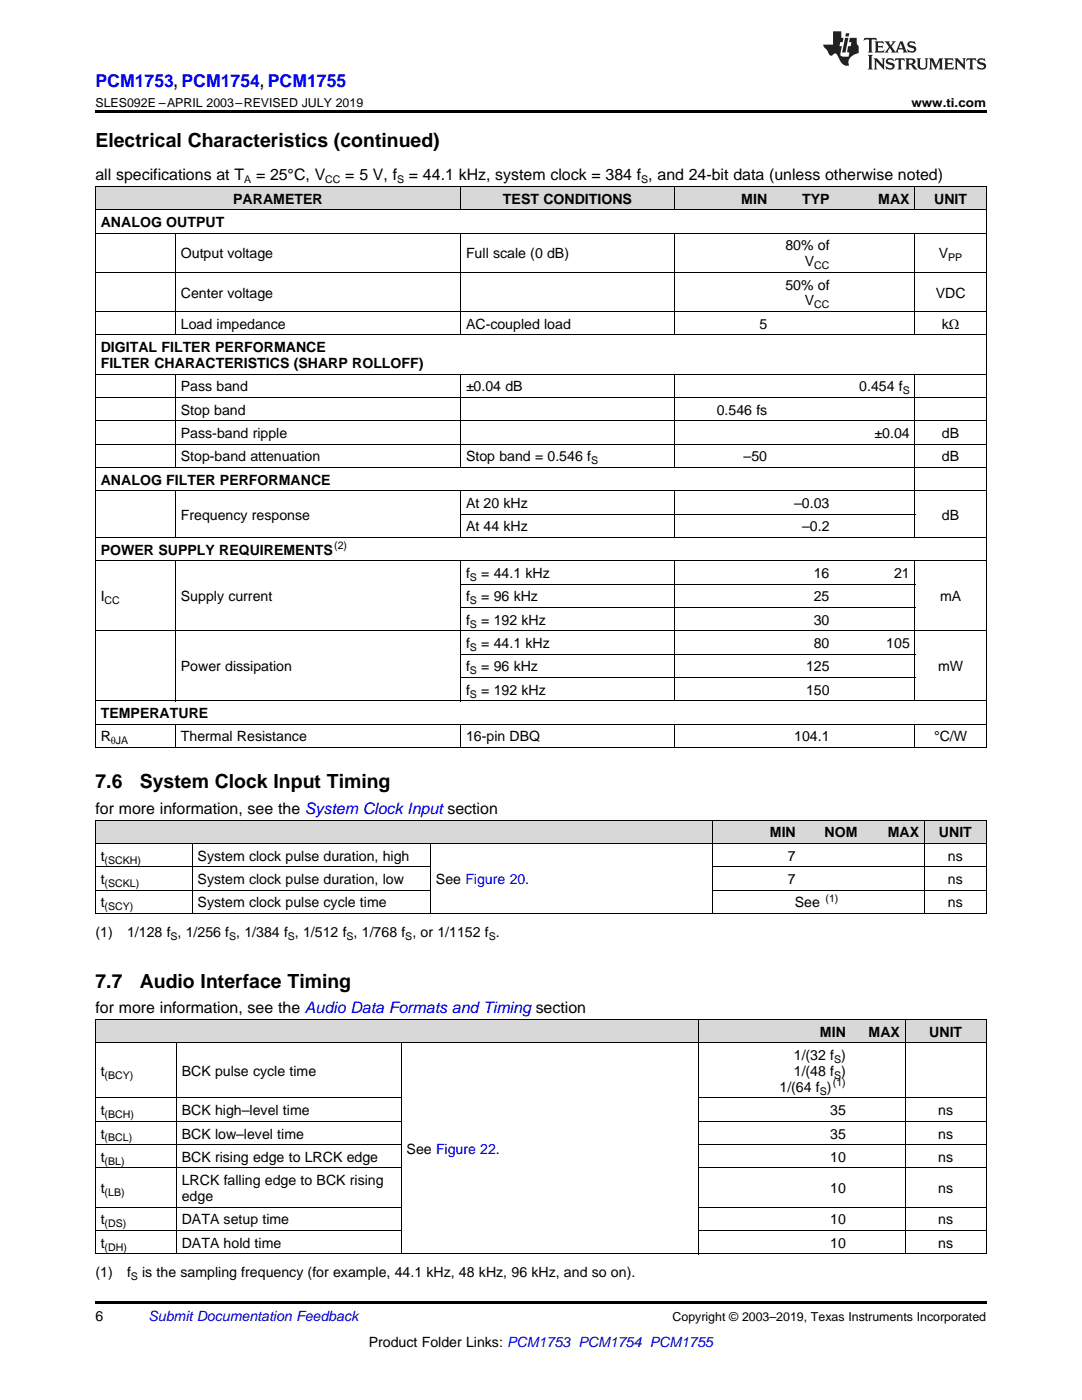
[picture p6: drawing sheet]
<svg xmlns="http://www.w3.org/2000/svg" width="216mm" height="279mm" viewBox="0 0 216 279" stroke-linecap="round" stroke-linejoin="round" font-family="sans-serif">
<defs><g id="words">
<g font-size="3.9">
<text x="19" y="29.3">Electrical Characteristics (continued)</text>
<text x="19" y="157.3">7.6</text>
<text x="27.9" y="157.3">System Clock Input Timing</text>
<text x="19" y="197.1">7.7</text>
<text x="27.9" y="197.1">Audio Interface Timing</text>
</g>
<text font-size="3.5" fill="#00f" x="19" y="17.3">PCM1753, PCM1754, PCM1755</text>
<g font-size="3.2">
<text x="19" y="36">all specifications at T</text>
<text x="51.1" y="36">= 25°C, V</text>
<text x="68.9" y="36">= 5 V, f</text>
<text x="81.6" y="36">= 44.1 kHz, system clock = 384 f , and 24-bit data (unless otherwise noted)</text>
<text x="19" y="162.5">for more information, see the System Clock Input section</text>
<text x="19" y="202.2">for more information, see the Audio Data Formats and Timing section</text>
</g>
<g font-size="2.8">
<text x="46.5" y="40.6">PARAMETER</text>
<text x="100.4" y="40.6">TEST CONDITIONS</text>
<text x="147.9" y="40.6">MIN</text>
<text x="160.1" y="40.6">TYP</text>
<text x="175.3" y="40.6">MAX</text>
<text x="186.4" y="40.6">UNIT</text>
<text x="20.1" y="45.3">ANALOG OUTPUT</text>
<text x="36.1" y="51.5">Output voltage</text>
<text x="93" y="51.5">Full scale (0 dB)</text>
<text x="156.7" y="50">80% of</text>
<text x="160.6" y="53.1">V</text>
<text x="187.3" y="51.5">V</text>
<text x="36.1" y="59.4">Center voltage</text>
<text x="156.7" y="57.8">50% of</text>
<text x="186.7" y="59.4">VDC</text>
<text x="36.1" y="65.6">Load impedance</text>
<text x="93" y="65.6">AC-coupled load</text>
<text x="151.5" y="65.6">5</text>
<text x="160.6" y="61">V</text>
<text x="187.9" y="65.6">kΩ</text>
<text x="20.1" y="70.3">DIGITAL FILTER PERFORMANCE</text>
<text x="20.1" y="73.4">FILTER CHARACTERISTICS (SHARP ROLLOFF)</text>
<text x="36.1" y="78.1">Pass band</text>
<text x="36.1" y="82.8">Stop band</text>
<text x="93" y="78.1">±0.04 dB</text>
<text x="143" y="82.8">0.546 fs</text>
<text x="171.4" y="78.1">0.454 f</text>
<text x="36.1" y="87.4">Pass-band ripple</text>
<text x="174.5" y="87.4">±0.04</text>
<text x="188" y="87.4">dB</text>
<text x="36.1" y="92.1">Stop-band attenuation</text>
<text x="93" y="92.1">Stop band = 0.546 f</text>
<text x="148.4" y="92.1">–50</text>
<text x="188" y="92.1">dB</text>
<text x="20.1" y="96.7">ANALOG FILTER PERFORMANCE</text>
<text x="93" y="101.4">At 20 kHz</text>
<text x="158.5" y="101.4">–0.03</text>
<text x="36.1" y="103.7">Frequency response</text>
<text x="93" y="106">At 44 kHz</text>
<text x="160.1" y="106">–0.2</text>
<text x="188" y="103.7">dB</text>
<text x="20.1" y="110.7">POWER SUPPLY REQUIREMENTS</text>
<text x="93" y="115.4">f</text>
<text x="96" y="115.4">= 44.1 kHz</text>
<text x="162.4" y="115.4">16</text>
<text x="178.4" y="115.4">21</text>
<text x="20.1" y="120">I</text>
<text x="36.1" y="120">Supply current</text>
<text x="93" y="120">f</text>
<text x="93" y="124.7">f</text>
<text x="96" y="120">= 96 kHz</text>
<text x="96" y="124.7">= 192 kHz</text>
<text x="162.4" y="120">25</text>
<text x="162.4" y="124.7">30</text>
<text x="187.6" y="120">mA</text>
<text x="93" y="129.3">f</text>
<text x="96" y="129.3">= 44.1 kHz</text>
<text x="162.4" y="129.3">80</text>
<text x="176.8" y="129.3">105</text>
<text x="36.1" y="134">Power dissipation</text>
<text x="93" y="134">f</text>
<text x="96" y="134">= 96 kHz</text>
<text x="160.8" y="134">125</text>
<text x="187.2" y="134">mW</text>
<text x="20.1" y="143.3">TEMPERATURE</text>
<text x="93" y="138.6">f</text>
<text x="96" y="138.6">= 192 kHz</text>
<text x="160.8" y="138.6">150</text>
<text x="20.1" y="148">R</text>
<text x="36.1" y="148">Thermal Resistance</text>
<text x="93" y="148">16-pin DBQ</text>
<text x="158.5" y="148">104.1</text>
<text x="186.4" y="148">°C/W</text>
<text x="153.6" y="167.1">MIN</text>
<text x="164.5" y="167.1">NOM</text>
<text x="177.2" y="167.1">MAX</text>
<text x="187.4" y="167.1">UNIT</text>
<text x="20.1" y="171.8">t</text>
<text x="39.4" y="171.8">System clock pulse duration, high</text>
<text x="157.2" y="171.8">7</text>
<text x="189.2" y="171.8">ns</text>
<text x="20.1" y="176.4">t</text>
<text x="39.4" y="176.4">System clock pulse duration, low</text>
<text x="87" y="176.4">See Figure 20.</text>
<text x="157.2" y="176.4">7</text>
<text x="189.2" y="176.4">ns</text>
<text x="20.1" y="181.1">t</text>
<text x="39.4" y="181.1">System clock pulse cycle time</text>
<text x="158.6" y="181.1">See</text>
<text x="189.2" y="181.1">ns</text>
<text x="19" y="186.9">(1)</text>
<text x="25.4" y="186.9">1/128 f , 1/256 f , 1/384 f , 1/512 f , 1/768 f , or 1/1152 f .</text>
<text x="163.6" y="206.9">MIN</text>
<text x="173.3" y="206.9">MAX</text>
<text x="185.4" y="206.9">UNIT</text>
<text x="20.1" y="214.7">t</text>
<text x="36.3" y="214.7">BCK pulse cycle time</text>
<text x="158.4" y="211.6">1/(32 f )</text>
<text x="158.4" y="214.7">1/(48 f )</text>
<text x="155.5" y="217.9">1/(64 f )</text>
<text x="20.1" y="222.6">t</text>
<text x="20.1" y="227.2">t</text>
<text x="36.3" y="222.6">BCK high–level time</text>
<text x="36.3" y="227.2">BCK low–level time</text>
<text x="165.7" y="222.6">35</text>
<text x="165.7" y="227.2">35</text>
<text x="187.2" y="222.6">ns</text>
<text x="187.2" y="227.2">ns</text>
<text x="20.1" y="231.9">t</text>
<text x="36.3" y="231.9">BCK rising edge to LRCK edge</text>
<text x="81.1" y="230.3">See Figure 22.</text>
<text x="165.7" y="231.9">10</text>
<text x="187.2" y="231.9">ns</text>
<text x="20.1" y="238.1">t</text>
<text x="36.3" y="236.5">LRCK falling edge to BCK rising</text>
<text x="36.3" y="239.7">edge</text>
<text x="165.7" y="238.1">10</text>
<text x="187.2" y="238.1">ns</text>
<text x="20.1" y="244.4">t</text>
<text x="36.3" y="244.4">DATA setup time</text>
<text x="165.7" y="244.4">10</text>
<text x="187.2" y="244.4">ns</text>
<text x="20.1" y="249">t</text>
<text x="36.3" y="249">DATA hold time</text>
<text x="165.7" y="249">10</text>
<text x="187.2" y="249">ns</text>
<text x="19" y="254.9">(1)</text>
<text x="25.4" y="254.9">f</text>
<text x="28.4" y="254.9">is the sampling frequency (for example, 44.1 kHz, 48 kHz, 96 kHz, and so on).</text>
<text x="19" y="263.6">6</text>
<text x="73.6" y="268.9">Product Folder Links: PCM1753 PCM1754 PCM1755</text>
</g>
<text font-size="2.8" fill="#0000c8" x="29.6" y="263.6">Submit Documentation Feedback</text>
<g font-size="2.5">
<text x="19" y="21.4">SLES092E –APRIL 2003–REVISED JULY 2019</text>
<text x="181.9" y="21.4">www.ti.com</text>
<text x="134.2" y="263.6">Copyright © 2003–2019, Texas Instruments Incorporated</text>
</g>
<g font-size="2.1">
<text x="48.7" y="36.6">A</text>
<text x="64.9" y="36.6">CC</text>
<text x="79.2" y="36.6">S</text>
<text x="128" y="36.6">S</text>
<text x="162.5" y="53.7">CC</text>
<text x="189.2" y="52.1">PP</text>
<text x="162.5" y="61.5">CC</text>
<text x="180.1" y="78.7">S</text>
<text x="117.9" y="92.6">S</text>
<text x="66.7" y="109.6">(2)</text>
<text x="93.8" y="115.9">S</text>
<text x="20.9" y="120.6">CC</text>
<text x="93.8" y="120.6">S</text>
<text x="93.8" y="125.2">S</text>
<text x="93.8" y="129.9">S</text>
<text x="93.8" y="134.5">S</text>
<text x="93.8" y="139.2">S</text>
<text x="22.1" y="148.5">θJA</text>
<text x="20.9" y="172.3">(SCKH)</text>
<text x="20.9" y="177">(SCKL)</text>
<text x="164.7" y="180">(1)</text>
<text x="20.9" y="181.6">(SCY)</text>
<text x="34" y="187.5">S</text>
<text x="45.7" y="187.5">S</text>
<text x="57.4" y="187.5">S</text>
<text x="69.2" y="187.5">S</text>
<text x="80.9" y="187.5">S</text>
<text x="97.5" y="187.5">S</text>
<text x="20.9" y="215.3">(BCY)</text>
<text x="166.4" y="212.1">S</text>
<text x="166.4" y="215.3">S</text>
<text x="163.6" y="218.5">S</text>
<text x="166.2" y="216.8">(1)</text>
<text x="20.9" y="223.1">(BCH)</text>
<text x="20.9" y="227.8">(BCL)</text>
<text x="20.9" y="232.4">(BL)</text>
<text x="20.9" y="238.7">(LB)</text>
<text x="20.9" y="244.9">(DS)</text>
<text x="20.9" y="249.6">(DH)</text>
<text x="26.1" y="255.4">S</text>
</g>
</g></defs>
<g fill="#d8d8d8">
<path d="M19 203.5h16.2v4.7h-16.2z"/>
<path d="M35.2 203.5h44.9v4.7h-44.9z"/>
<path d="M80.1 203.5h59.2v4.7h-59.2z"/>
<path d="M139.3 203.5h30.6v4.7h-30.6z"/>
<path d="M169.9 203.5h10.8v4.7h-10.8z"/>
<path d="M180.7 203.5h16.1v4.7h-16.1z"/>
<path d="M19 163.7h19.4v4.7h-19.4z"/>
<path d="M38.4 163.7h47.5v4.7h-47.5z"/>
<path d="M85.9 163.7h56.4v4.7h-56.4z"/>
<path d="M142.3 163.7h17.6v4.7h-17.6z"/>
<path d="M159.9 163.7h12.3v4.7h-12.3z"/>
<path d="M172.2 163.7h12.3v4.7h-12.3z"/>
<path d="M184.5 163.7h12.3v4.7h-12.3z"/>
<path d="M19 37.3h16v4.6h-16z"/>
<path d="M35 37.3h37.4v4.6h-37.4z"/>
<path d="M72.4 37.3h19.5v4.6h-19.5z"/>
<path d="M91.9 37.3h42.7v4.6h-42.7z"/>
<path d="M134.6 37.3h19.6v4.6h-19.6z"/>
<path d="M154.2 37.3h12.4v4.6h-12.4z"/>
<path d="M166.6 37.3h16v4.6h-16z"/>
<path d="M182.6 37.3h14.2v4.6h-14.2z"/>
</g>
<path d="M19 22h177.8v.5h-177.8zM19 182.3l.2 .1zM85.8 182.3l.1 .1zM142.2 182.3l.1 .1zM184.4 182.3l.1 .1zM196.7 182.3l.1 .1zM19 259.7h177.8v.5h-177.8z" fill="#000"/>
<g fill="none" stroke="#000" stroke-width=".2">
<path d="M19 37.2h177.8v112M19.1 37.2v112M91.9 37.2v4.7M134.6 37.2v4.7M182.5 37.2v4.7M19 54.3h177.8M19 46.5h177.8M19 41.9h177.8M35 46.6v20.3M91.9 46.6v20.3M134.6 46.6v20.3M182.5 46.6v20.3"/>
<path d="M19 79.3h177.8M19 74.7h177.8M19 66.8h177.8M19 62.2h177.8M35 74.7v18.6M91.9 74.7v18.6M134.6 74.7v18.6M182.5 74.7v32.6M19 97.9h177.8M19 93.3h177.8M19 88.6h177.8M19 84h177.8"/>
<path d="M35 98v9.3M91.9 98v9.3M134.6 98v9.3M19 111.9h177.8M19 107.3h177.8M35 112v27.9M91.9 112v27.9M91.9 116.6h90.7M91.9 102.6h90.7M134.6 112v27.9M182.5 112v27.9M19 139.9h177.8"/>
<path d="M19 125.9h177.8M91.9 135.2h90.7M91.9 130.5h90.7M91.9 121.2h90.7M19 149.2h177.8M19 144.5h177.8M35 144.6v4.6M91.9 144.6v4.6M134.6 144.6v4.6M182.5 144.6v4.6M19 177.6h66.9M19 173h66.9"/>
<path d="M19 168.3h177.8M19 163.7h177.8M19.1 163.7v18.7M38.3 168.3v14.1M85.9 168.3v14.1M142.2 163.7v18.7M142.3 177.6h54.5M142.3 173h54.5M184.4 163.7v18.7M196.8 163.7v18.7M19 182.3h177.8M19 219.1h61.1"/>
<path d="M19 208.1h177.8M19 203.5h177.8M19.1 203.5v46.8M35.2 208.2v42.1M80 208.2v42.1M139.3 203.5v46.8M139.3 219.1h57.5M180.6 203.5v46.8M196.8 203.5v46.8M19 233.1h61.1M19 228.4h61.1M19 223.8h61.1"/>
<path d="M139.3 233.1h57.5M139.3 228.4h57.5M139.3 223.8h57.5M19 250.2h177.8M19 245.6h61.1M19 240.9h61.1M139.3 245.6h57.5M139.3 240.9h57.5"/>
</g>
<g fill="#231f20">
<path d="M172.5 7.6l-.1 .5 .4-.2h.6v.1v2.1l-.2 .4h.9l-.2-.4v-2.1l.1-.1h.5l.5 .2-.2-.5zM174.5 8.3l.2 .3v1.5l-.2 .4h1.8l.2-.6a1.04 1.04 0 0 1-1.3 .2v-.7h.6l.3 .2v-.6l-.3 .2h-.6v-.6l.8-.1 .4 .3-.2-.5zM176.5 8.3l.9 1.1-.9 1.1h.8l-.2-.2 .4-.7 .5 .7-.2 .2h1.5l-.2-.2 .2-.4h.9l.1 .4-.2 .2h1l-.3-.3-.7-1.9h-.5l-.9 2-.8-1 .9-1h-.8l.1 .3-.4 .5-.3-.6 .1-.2zM179.7 8.6l.4 1h-.7zM181.3 8.4a.63 .63 0 0 0-.2 .7 .63 .63 0 0 0 .6 .4l.6 .2 .1 .2a.75 .75 0 0 1-.7 .4 .75 .75 0 0 1-.6-.5l.1 .7 .1-.1a1.11 1.11 0 0 0 1.5-.6 1.13 1.13 0 0 0-1.2-.8l-.1-.4a1.04 1.04 0 0 1 1.2 .2l-.2-.5-.2 .1-.4-.2zM173.2 10.9l.2 .4v2.2l-.2 .4h1l-.3-.4v-2.2l.3-.4zM174.3 11.6l.3 .4v1.5l-.3 .4h.8l-.2-.4v-1.3l1.5 1.7v-1.9l.2-.4h-.7l.2 .4v.9l-1.1-1.3zM177 11.8a.62 .62 0 0 0-.2 .7 .62 .62 0 0 0 .6 .4l.6 .1 .1 .3a.76 .76 0 0 1-.7 .3 .76 .76 0 0 1-.7-.4l.2 .7 .1-.1a1.11 1.11 0 0 0 1.5-.6 1.13 1.13 0 0 0-1.2-.8l-.1-.4a1.04 1.04 0 0 1 1.2 .2l-.2-.6-.2 .1-.5-.1zM178.7 11.6l-.2 .6a.61 .61 0 0 1 .8-.3v1.6l-.2 .4h.9l-.2-.4v-1.6a.63 .63 0 0 1 .7 .3l-.1-.6zM180.6 11.6l.3 .4v1.5l-.3 .4h1l-.2-.2-.1-.8 .6 .2a.76 .76 0 0 0 1.2 .7l-1-1a.58 .58 0 0 0 .6-.5 .58 .58 0 0 0-.5-.6zM181.4 11.9h.1a.45 .45 0 0 1 .5 .1 .45 .45 0 0 1 .1 .5l-.8 .2zM182.9 11.6l.2 .2a2.17 2.17 0 0 0 .3 1.9 .99 .99 0 0 0 1.6-.6v-1.1l.2-.4h-.7l.2 .2a1.92 1.92 0 0 1-.2 1.8 .6 .6 0 0 1-.9-.5v-1.1l.2-.4zM185.4 11.6l.2 .4v1.5l-.2 .4h.7l-.2-.4v-1.4l.8 1.8 .8-1.8v1.4l-.2 .4h.9l-.2-.4v-1.5l.2-.4h-.8l-.6 1.5-.6-1.5zM188.4 11.6l.2 .4v1.5l-.2 .4h1.8l.1-.6a1.04 1.04 0 0 1-1.2 .1v-.6h.5l.4 .2v-.6l-.4 .2h-.5v-.7h.8l.3 .3-.1-.6zM190.5 11.6l.2 .4v1.5l-.2 .4h.7l-.2-.4v-1.3l1.5 1.7v-1.9l.2-.4h-.7l.2 .4v.9l-1.1-1.3zM192.9 11.6l-.1 .6a.61 .61 0 0 1 .7-.3l.1 1.6-.3 .4h1l-.3-.4 .1-1.6a.63 .63 0 0 1 .7 .3l-.1-.6zM195.2 11.8a.62 .62 0 0 0-.2 .7 .62 .62 0 0 0 .6 .4l.6 .1 .1 .3a.76 .76 0 0 1-.7 .3 .76 .76 0 0 1-.6-.4l.1 .7 .1-.1a1.11 1.11 0 0 0 1.6-.6 1.13 1.13 0 0 0-1.3-.8l-.1-.4a1.04 1.04 0 0 1 1.2 .2l-.1-.6-.2 .1-.5-.1z"/>
<path d="M166.2 6.3v2.6h-1.9v.4l.8 .9a.91 .91 0 0 0 1 .8 .56 .56 0 0 1 .5-.3 .56 .56 0 0 1 .5 .3l.4 .8a1.53 1.53 0 0 0 1.9 1.2 1.54 1.54 0 0 1 1-2.1l.9-.3v-1.4a1.52 1.52 0 0 1-.4-1.6h-1.3l-.2 .8h.5l-.2 .8h-.5l-.1 1v.2l.4 .1-.2 .8a1.93 1.93 0 0 1-1.6-.3l.3-1.8h-.5l.2-.8h.4l.2-.8h-.4v-1.3zM168.6 7.6l-.6 2.9h.7l.6-2.9zM168.8 6.6l-.1 .7h.6l.2-.7z"/>
</g>
<use href="#words"/>
</svg>
